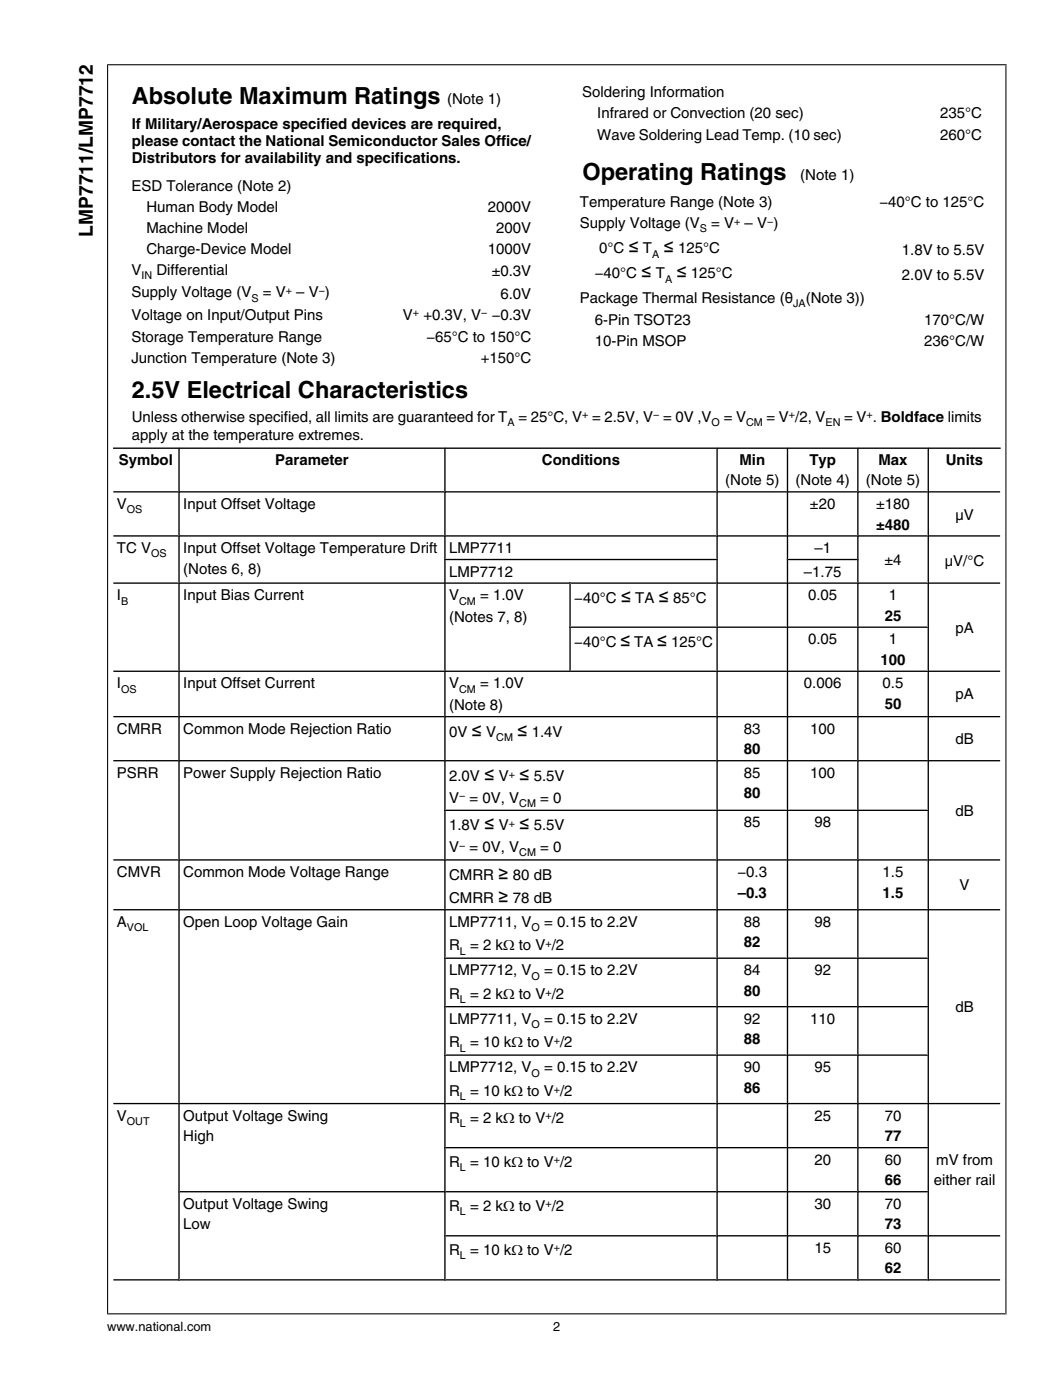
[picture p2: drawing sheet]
<svg xmlns="http://www.w3.org/2000/svg" width="207mm" height="277mm" viewBox="0 0 207 277" stroke-linecap="round" stroke-linejoin="round" font-family="sans-serif">
<defs><g id="words">
<g font-size="4.7">
<text x="26" y="20.6">Absolute Maximum Ratings</text>
<text x="115.1" y="35.6">Operating Ratings</text>
<text x="26" y="78.8">2.5V Electrical Characteristics</text>
</g>
<text font-size="3.8" x="18.4" y="46.8" transform="rotate(-90 18.4 46.8)">LMP7711/LMP7712</text>
<g font-size="3.5">
<text x="124.2" y="50.1">≤</text>
<text x="131.2" y="50.1">≤</text>
<text x="126.8" y="55.1">≤</text>
<text x="133.7" y="55.1">≤</text>
<text x="122.7" y="119.3">≤</text>
<text x="130.2" y="119.3">≤</text>
<text x="122.6" y="128">≤</text>
<text x="129.9" y="128">≤</text>
<text x="93.2" y="145.7">≤</text>
<text x="102.2" y="145.7">≤</text>
<text x="95.7" y="154.4">≤</text>
<text x="102.6" y="154.4">≤</text>
<text x="95.7" y="164.2">≤</text>
<text x="102.6" y="164.2">≤</text>
<text x="98.5" y="174">≥</text>
<text x="98.5" y="178.6">≥</text>
</g>
<g font-size="3">
<text x="88.4" y="20.6">(Note 1)</text>
<text x="115.1" y="19.3">Soldering Information</text>
<text x="118.1" y="23.4">Infrared or Convection (20 sec)</text>
<text x="185.9" y="23.4">235°C</text>
<text x="26" y="25.5">If Military/Aerospace specified devices are required,</text>
<text x="26" y="28.9">please contact the National Semiconductor Sales Office/</text>
<text x="118.1" y="27.6">Wave Soldering Lead Temp. (10 sec)</text>
<text x="185.9" y="27.6">260°C</text>
<text x="26" y="32.2">Distributors for availability and specifications.</text>
<text x="158.2" y="35.6">(Note 1)</text>
<text x="26" y="37.7">ESD Tolerance (Note 2)</text>
<text x="28.9" y="41.9">Human Body Model</text>
<text x="96.5" y="41.9">2000V</text>
<text x="114.6" y="40.9">Temperature Range (Note 3)</text>
<text x="173.9" y="40.9">−40°C to 125°C</text>
<text x="28.9" y="46">Machine Model</text>
<text x="98.1" y="46">200V</text>
<text x="114.6" y="45.1">Supply Voltage (V</text>
<text x="140.6" y="45.1">= V – V )</text>
<text x="28.9" y="50.2">Charge-Device Model</text>
<text x="96.5" y="50.2">1000V</text>
<text x="118.4" y="50.1">0°C</text>
<text x="127.1" y="50.1">T</text>
<text x="134" y="50.1">125°C</text>
<text x="178.3" y="50.3">1.8V to 5.5V</text>
<text x="26" y="54.4">V</text>
<text x="26" y="58.8">Supply Voltage (V</text>
<text x="30.9" y="54.4">Differential</text>
<text x="52" y="58.8">= V – V )</text>
<text x="97.2" y="54.6">±0.3V</text>
<text x="98.9" y="59.1">6.0V</text>
<text x="114.6" y="59.8">Package Thermal Resistance (θ</text>
<text x="117.6" y="55.1">−40°C</text>
<text x="129.7" y="55.1">T</text>
<text x="136.6" y="55.1">125°C</text>
<text x="159.3" y="59.8">(Note 3))</text>
<text x="178.3" y="55.3">2.0V to 5.5V</text>
<text x="26" y="63.2">Voltage on Input/Output Pins</text>
<text x="79.6" y="63.2">V +0.3V, V −0.3V</text>
<text x="117.6" y="64.3">6-Pin TSOT23</text>
<text x="182.7" y="64.3">170°C/W</text>
<text x="26" y="67.6">Storage Temperature Range</text>
<text x="26" y="71.8">Junction Temperature (Note 3)</text>
<text x="84.3" y="67.6">−65°C to 150°C</text>
<text x="95" y="71.8">+150°C</text>
<text x="117.6" y="68.4">10-Pin MSOP</text>
<text x="182.7" y="68.4">236°C/W</text>
<text x="26" y="83.4">Unless otherwise specified, all limits are guaranteed for T</text>
<text x="102.5" y="83.4">= 25°C, V = 2.5V, V = 0V ,V</text>
<text x="143.1" y="83.4">= V</text>
<text x="151.5" y="83.4">= V /2, V</text>
<text x="166.9" y="83.4">= V . Boldface limits</text>
<text x="26" y="87.1">apply at the temperature extremes.</text>
<text x="23.5" y="92">Symbol</text>
<text x="54.4" y="92">Parameter</text>
<text x="107.1" y="92">Conditions</text>
<text x="143.4" y="96">(Note 5)</text>
<text x="146.2" y="92">Min</text>
<text x="157.3" y="96">(Note 4)</text>
<text x="160" y="92">Typ</text>
<text x="171.2" y="96">(Note 5)</text>
<text x="173.7" y="92">Max</text>
<text x="187" y="92">Units</text>
<text x="23.1" y="100.7">V</text>
<text x="36.2" y="100.7">Input Offset Voltage</text>
<text x="160.1" y="100.7">±20</text>
<text x="173.2" y="100.7">±180</text>
<text x="173.2" y="104.7">±480</text>
<text x="188.9" y="102.9">μV</text>
<text x="23.1" y="109.4">TC V</text>
<text x="36.2" y="109.4">Input Offset Voltage Temperature Drift</text>
<text x="36.2" y="113.4">(Notes 6, 8)</text>
<text x="88.8" y="109.4">LMP7711</text>
<text x="161" y="109.4">–1</text>
<text x="174.9" y="111.7">±4</text>
<text x="186.8" y="111.9">μV/°C</text>
<text x="23.1" y="118.7">I</text>
<text x="36.2" y="118.7">Input Bias Current</text>
<text x="88.8" y="114">LMP7712</text>
<text x="88.8" y="118.7">V</text>
<text x="94.9" y="118.7">= 1.0V</text>
<text x="113.5" y="119.3">−40°C</text>
<text x="125.6" y="119.3">TA</text>
<text x="133.1" y="119.3">85°C</text>
<text x="158.9" y="114">–1.75</text>
<text x="159.8" y="118.7">0.05</text>
<text x="175.7" y="118.7">1</text>
<text x="88.8" y="123">(Notes 7, 8)</text>
<text x="174.9" y="122.8">25</text>
<text x="188.9" y="125.1">pA</text>
<text x="113.5" y="128">−40°C</text>
<text x="125.4" y="128">TA</text>
<text x="132.7" y="128">125°C</text>
<text x="159.8" y="127.4">0.05</text>
<text x="174.1" y="131.5">100</text>
<text x="175.7" y="127.4">1</text>
<text x="23.1" y="136.1">I</text>
<text x="36.2" y="136.1">Input Offset Current</text>
<text x="88.8" y="136.1">V</text>
<text x="94.9" y="136.1">= 1.0V</text>
<text x="158.9" y="136.1">0.006</text>
<text x="174.5" y="136.1">0.5</text>
<text x="88.8" y="140.5">(Note 8)</text>
<text x="174.9" y="140.2">50</text>
<text x="188.9" y="138.3">pA</text>
<text x="23.1" y="145.1">CMRR</text>
<text x="36.2" y="145.1">Common Mode Rejection Ratio</text>
<text x="88.8" y="145.7">0V</text>
<text x="96.1" y="145.7">V</text>
<text x="105.1" y="145.7">1.4V</text>
<text x="147.1" y="145.1">83</text>
<text x="147.1" y="149.2">80</text>
<text x="160.2" y="145.1">100</text>
<text x="188.9" y="147.1">dB</text>
<text x="23.1" y="153.8">PSRR</text>
<text x="36.2" y="153.8">Power Supply Rejection Ratio</text>
<text x="88.8" y="154.4">2.0V</text>
<text x="98.6" y="154.4">V</text>
<text x="105.5" y="154.4">5.5V</text>
<text x="147.1" y="153.8">85</text>
<text x="160.2" y="153.8">100</text>
<text x="88.8" y="158.7">V = 0V, V</text>
<text x="106.8" y="158.7">= 0</text>
<text x="147.1" y="157.9">80</text>
<text x="188.9" y="161.3">dB</text>
<text x="88.8" y="164.2">1.8V</text>
<text x="98.6" y="164.2">V</text>
<text x="105.5" y="164.2">5.5V</text>
<text x="147.1" y="163.6">85</text>
<text x="161" y="163.6">98</text>
<text x="23.1" y="173.5">CMVR</text>
<text x="36.2" y="173.5">Common Mode Voltage Range</text>
<text x="88.8" y="168.5">V = 0V, V</text>
<text x="106.8" y="168.5">= 0</text>
<text x="145.8" y="173.5">−0.3</text>
<text x="174.5" y="173.5">1.5</text>
<text x="88.8" y="174">CMRR</text>
<text x="88.8" y="178.6">CMRR</text>
<text x="101.4" y="174">80 dB</text>
<text x="101.4" y="178.6">78 dB</text>
<text x="145.8" y="177.5">–0.3</text>
<text x="174.5" y="177.5">1.5</text>
<text x="189.7" y="176">V</text>
<text x="23.1" y="183.3">A</text>
<text x="36.2" y="183.3">Open Loop Voltage Gain</text>
<text x="88.8" y="183.3">LMP7711, V</text>
<text x="107.6" y="183.3">= 0.15 to 2.2V</text>
<text x="147.1" y="183.3">88</text>
<text x="161" y="183.3">98</text>
<text x="88.8" y="188">R = 2 kΩ to V /2</text>
<text x="147.1" y="187.4">82</text>
<text x="88.8" y="192.9">LMP7712, V</text>
<text x="88.8" y="197.5">R = 2 kΩ to V /2</text>
<text x="107.6" y="192.9">= 0.15 to 2.2V</text>
<text x="147.1" y="192.9">84</text>
<text x="147.1" y="196.9">80</text>
<text x="161" y="192.9">92</text>
<text x="88.8" y="202.5">LMP7711, V</text>
<text x="107.6" y="202.5">= 0.15 to 2.2V</text>
<text x="147.1" y="202.5">92</text>
<text x="160.2" y="202.5">110</text>
<text x="188.9" y="200.1">dB</text>
<text x="88.8" y="207.1">R = 10 kΩ to V /2</text>
<text x="147.1" y="206.5">88</text>
<text x="88.8" y="212.1">LMP7712, V</text>
<text x="107.6" y="212.1">= 0.15 to 2.2V</text>
<text x="147.1" y="212.1">90</text>
<text x="161" y="212.1">95</text>
<text x="23.1" y="221.6">V</text>
<text x="36.2" y="221.6">Output Voltage Swing</text>
<text x="88.8" y="216.7">R = 10 kΩ to V /2</text>
<text x="88.8" y="222">R = 2 kΩ to V /2</text>
<text x="147.1" y="216.1">86</text>
<text x="161" y="221.6">25</text>
<text x="174.9" y="221.6">70</text>
<text x="36.2" y="225.7">High</text>
<text x="174.9" y="225.7">77</text>
<text x="88.8" y="230.7">R = 10 kΩ to V /2</text>
<text x="161" y="230.4">20</text>
<text x="174.9" y="230.4">60</text>
<text x="185.1" y="230.4">mV from</text>
<text x="36.2" y="239.1">Output Voltage Swing</text>
<text x="88.8" y="239.4">R = 2 kΩ to V /2</text>
<text x="161" y="239.1">30</text>
<text x="174.9" y="234.4">66</text>
<text x="174.9" y="239.1">70</text>
<text x="184.6" y="234.4">either rail</text>
<text x="36.2" y="243.1">Low</text>
<text x="174.9" y="243.1">73</text>
<text x="88.8" y="248.1">R = 10 kΩ to V /2</text>
<text x="161" y="247.8">15</text>
<text x="174.9" y="247.8">60</text>
<text x="174.9" y="251.8">62</text>
</g>
<g font-size="2.5">
<text x="21.2" y="263.2">www.national.com</text>
<text x="109.4" y="263.2">2</text>
</g>
<g font-size="2.1">
<text x="138.4" y="45.9">S</text>
<text x="145.1" y="44.4">+</text>
<text x="151.7" y="44.4">−</text>
<text x="128.9" y="50.9">A</text>
<text x="28" y="55.2">IN</text>
<text x="49.7" y="59.6">S</text>
<text x="56.5" y="58.1">+</text>
<text x="63" y="58.1">−</text>
<text x="131.5" y="55.9">A</text>
<text x="81.6" y="62.6">+</text>
<text x="95.1" y="62.6">−</text>
<text x="156.8" y="60.7">JA</text>
<text x="115.1" y="82.7">+</text>
<text x="129.1" y="82.7">−</text>
<text x="156" y="82.7">+</text>
<text x="171.3" y="82.7">+</text>
<text x="100.3" y="84.2">A</text>
<text x="140.7" y="84.2">O</text>
<text x="147.5" y="84.2">CM</text>
<text x="163.2" y="84.2">EN</text>
<text x="25.1" y="101.5">OS</text>
<text x="29.9" y="110.2">OS</text>
<text x="23.9" y="119.6">B</text>
<text x="90.8" y="119.6">CM</text>
<text x="23.9" y="137">OS</text>
<text x="90.8" y="137">CM</text>
<text x="98.1" y="146.5">CM</text>
<text x="100.6" y="153.8">+</text>
<text x="90.8" y="158.1">−</text>
<text x="102.6" y="159.6">CM</text>
<text x="90.8" y="167.9">−</text>
<text x="100.6" y="163.6">+</text>
<text x="102.6" y="169.4">CM</text>
<text x="25.1" y="184.2">VOL</text>
<text x="105.1" y="184.2">O</text>
<text x="90.9" y="188.8">L</text>
<text x="107.8" y="187.3">+</text>
<text x="105.1" y="193.7">O</text>
<text x="107.8" y="196.9">+</text>
<text x="90.9" y="198.4">L</text>
<text x="105.1" y="203.3">O</text>
<text x="90.9" y="208">L</text>
<text x="109.5" y="206.5">+</text>
<text x="105.1" y="212.9">O</text>
<text x="90.9" y="217.6">L</text>
<text x="107.8" y="221.3">+</text>
<text x="109.5" y="216.1">+</text>
<text x="25.1" y="222.5">OUT</text>
<text x="90.9" y="222.8">L</text>
<text x="90.9" y="231.6">L</text>
<text x="109.5" y="230.1">+</text>
<text x="107.8" y="238.8">+</text>
<text x="90.9" y="240.3">L</text>
<text x="90.9" y="249">L</text>
<text x="109.5" y="247.5">+</text>
</g>
</g></defs>
<g fill="none" stroke="#000" stroke-width=".26">
<path d="M22.4 88.6h175.3M22.4 97.3h175.3M35.4 88.5v164.7M88 88.5v164.7M141.8 88.5v164.7M155.7 88.5v164.7M169.6 88.5v164.7M183.5 88.5v164.7M22.4 106h175.3M22.4 115.3h175.3M87.8 110.6h54.1M112.7 115.2v17.7"/>
<path d="M155.5 110.6h14.2M22.4 132.7h175.3M112.6 124h71M22.4 141.7h175.3M22.4 150.4h175.3M22.4 170.1h175.3M22.4 179.9h175.3M87.8 160.2h95.8M87.8 189.5h95.8M87.8 199.1h95.8M22.4 218.2h175.3M87.8 208.7h95.8"/>
<path d="M35.3 235.7h148.3M87.8 227h95.8M197.7 253.1h-175.3M197.7 244.4h-109.9"/>
</g>
<path d="M21.2 12.8h177.8M21.3 12.7v247.2M198.9 12.7v247.2M21.2 259.8h177.8" fill="none" stroke="#000" stroke-width=".21"/>
<use href="#words"/>
</svg>
